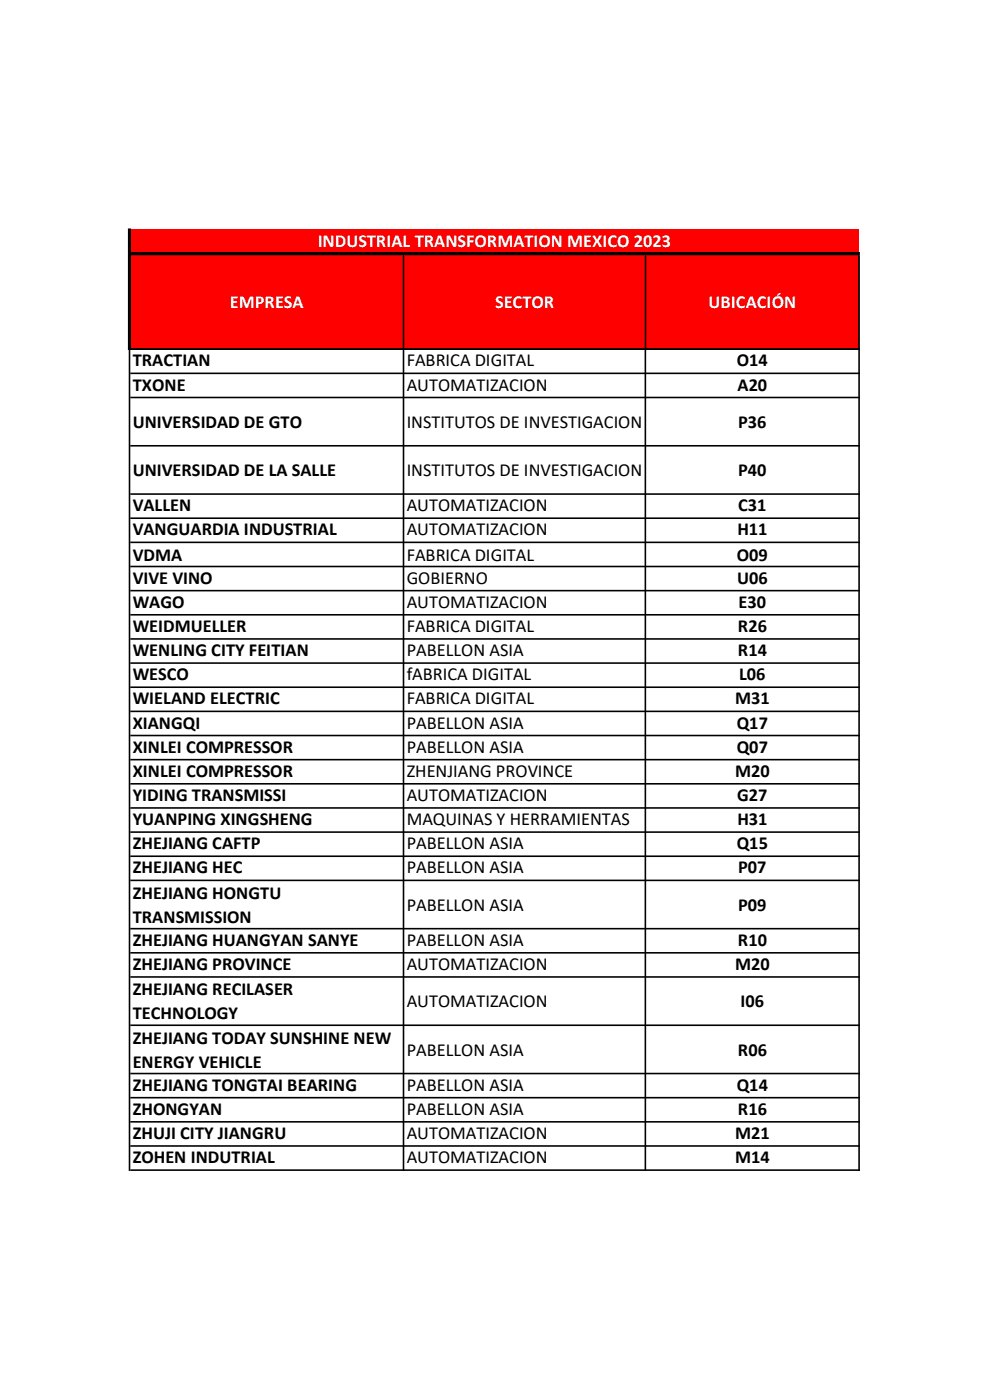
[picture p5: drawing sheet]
<svg xmlns="http://www.w3.org/2000/svg" width="210mm" height="297mm" viewBox="0 0 210 297" stroke-linecap="round" stroke-linejoin="round" font-family="sans-serif">
<defs><g id="words">
<g font-size="3.9" fill="#fff">
<text x="67.4" y="52.3">INDUSTRIAL TRANSFORMATION MEXICO 2023</text>
<text x="48.8" y="65.3">EMPRESA</text>
<text x="105" y="65.3">SECTOR</text>
<text x="150.3" y="65.3">UBICACIÓN</text>
</g>
<g font-size="3.9">
<text x="28.2" y="77.7">TRACTIAN</text>
<text x="86.3" y="77.7">FABRICA DIGITAL</text>
<text x="156.3" y="77.7">O14</text>
<text x="28.2" y="82.8">TXONE</text>
<text x="86.3" y="82.8">AUTOMATIZACION</text>
<text x="156.5" y="82.8">A20</text>
<text x="28.2" y="90.8">UNIVERSIDAD DE GTO</text>
<text x="86.3" y="90.8">INSTITUTOS DE INVESTIGACION</text>
<text x="156.6" y="90.8">P36</text>
<text x="28.2" y="101">UNIVERSIDAD DE LA SALLE</text>
<text x="86.3" y="101">INSTITUTOS DE INVESTIGACION</text>
<text x="156.6" y="101">P40</text>
<text x="28.2" y="108.5">VALLEN</text>
<text x="28.2" y="113.6">VANGUARDIA INDUSTRIAL</text>
<text x="86.3" y="108.5">AUTOMATIZACION</text>
<text x="86.3" y="113.6">AUTOMATIZACION</text>
<text x="156.4" y="113.6">H11</text>
<text x="156.6" y="108.5">C31</text>
<text x="28.2" y="119">VDMA</text>
<text x="86.3" y="119">FABRICA DIGITAL</text>
<text x="156.3" y="119">O09</text>
<text x="28.2" y="123.8">VIVE VINO</text>
<text x="86.3" y="123.8">GOBIERNO</text>
<text x="156.4" y="123.8">U06</text>
<text x="28.2" y="128.9">WAGO</text>
<text x="86.3" y="128.9">AUTOMATIZACION</text>
<text x="156.7" y="128.9">E30</text>
<text x="28.2" y="134.1">WEIDMUELLER</text>
<text x="86.3" y="134.1">FABRICA DIGITAL</text>
<text x="156.5" y="134.1">R26</text>
<text x="28.2" y="139.2">WENLING CITY FEITIAN</text>
<text x="86.3" y="139.2">PABELLON ASIA</text>
<text x="156.5" y="139.2">R14</text>
<text x="28.2" y="144.3">WESCO</text>
<text x="28.2" y="149.4">WIELAND ELECTRIC</text>
<text x="86.3" y="144.3">fABRICA DIGITAL</text>
<text x="86.3" y="149.4">FABRICA DIGITAL</text>
<text x="156" y="149.4">M31</text>
<text x="156.8" y="144.3">L06</text>
<text x="28.2" y="154.6">XIANGQI</text>
<text x="86.3" y="154.6">PABELLON ASIA</text>
<text x="156.3" y="154.6">Q17</text>
<text x="28.2" y="159.7">XINLEI COMPRESSOR</text>
<text x="86.3" y="159.7">PABELLON ASIA</text>
<text x="156.3" y="159.7">Q07</text>
<text x="28.2" y="164.8">XINLEI COMPRESSOR</text>
<text x="86.3" y="164.8">ZHENJIANG PROVINCE</text>
<text x="156" y="164.8">M20</text>
<text x="28.2" y="169.9">YIDING TRANSMISSI</text>
<text x="86.3" y="169.9">AUTOMATIZACION</text>
<text x="156.4" y="169.9">G27</text>
<text x="28.2" y="175">YUANPING XINGSHENG</text>
<text x="86.3" y="175">MAQUINAS Y HERRAMIENTAS</text>
<text x="156.4" y="175">H31</text>
<text x="28.2" y="180.2">ZHEJIANG CAFTP</text>
<text x="28.2" y="185.3">ZHEJIANG HEC</text>
<text x="86.3" y="180.2">PABELLON ASIA</text>
<text x="86.3" y="185.3">PABELLON ASIA</text>
<text x="156.3" y="180.2">Q15</text>
<text x="156.6" y="185.3">P07</text>
<text x="28.2" y="190.7">ZHEJIANG HONGTU</text>
<text x="28.2" y="195.8">TRANSMISSION</text>
<text x="86.3" y="193.2">PABELLON ASIA</text>
<text x="156.6" y="193.2">P09</text>
<text x="28.2" y="200.7">ZHEJIANG HUANGYAN SANYE</text>
<text x="86.3" y="200.7">PABELLON ASIA</text>
<text x="156.5" y="200.7">R10</text>
<text x="28.2" y="205.8">ZHEJIANG PROVINCE</text>
<text x="86.3" y="205.8">AUTOMATIZACION</text>
<text x="156" y="205.8">M20</text>
<text x="28.2" y="211.2">ZHEJIANG RECILASER</text>
<text x="86.3" y="213.7">AUTOMATIZACION</text>
<text x="157.1" y="213.7">I06</text>
<text x="28.2" y="216.3">TECHNOLOGY</text>
<text x="28.2" y="221.4">ZHEJIANG TODAY SUNSHINE NEW</text>
<text x="28.2" y="226.5">ENERGY VEHICLE</text>
<text x="86.3" y="223.9">PABELLON ASIA</text>
<text x="156.5" y="223.9">R06</text>
<text x="28.2" y="231.4">ZHEJIANG TONGTAI BEARING</text>
<text x="86.3" y="231.4">PABELLON ASIA</text>
<text x="156.3" y="231.4">Q14</text>
<text x="28.2" y="236.5">ZHONGYAN</text>
<text x="86.3" y="236.5">PABELLON ASIA</text>
<text x="156.5" y="236.5">R16</text>
<text x="28.2" y="241.6">ZHUJI CITY JIANGRU</text>
<text x="86.3" y="241.6">AUTOMATIZACION</text>
<text x="156" y="241.6">M21</text>
<text x="28.2" y="246.8">ZOHEN INDUTRIAL</text>
<text x="86.3" y="246.8">AUTOMATIZACION</text>
<text x="156" y="246.8">M14</text>
</g>
</g></defs>
<path d="M27.6 48.6h154.7v25.5h-154.7z" fill="#f00"/>
<g fill="#000">
<path d="M27.1 48.5h.7v25.8h-.7zM85.4 54.1h.4v20.2h-.4zM136.7 54.1h.4v20.2h-.4zM182.1 54.1h.3v20.2h-.3z" fill-rule="evenodd"/>
<path d="M27.8 53.5h154.6v.6h-154.6zM27.8 73.9h154.6v.4h-154.6z" fill-rule="evenodd"/>
<path d="M27.3 73.9h.3v174.5h-.3zM85.4 74.3h.4v174.1h-.4zM136.7 74.3h.4v174.1h-.4zM182.1 74.3h.3v174.1h-.3z" fill-rule="evenodd"/>
<path d="M27.6 73.9h154.8v.4h-154.8zM27.6 79h154.8v.4h-154.8zM27.6 84.2h154.8v.3h-154.8zM27.6 94.4h154.8v.3h-154.8zM27.6 104.6h154.8v.4h-154.8zM27.6 109.8h154.8v.3h-154.8zM27.6 114.9h154.8v.3h-154.8zM27.6 120h154.8v.4h-154.8zM27.6 125.1h154.8v.4h-154.8zM27.6 130.3h154.8v.3h-154.8zM27.6 135.4h154.8v.3h-154.8zM27.6 140.5h154.8v.3h-154.8zM27.6 145.6h154.8v.4h-154.8zM27.6 150.7h154.8v.4h-154.8zM27.6 155.9h154.8v.3h-154.8zM27.6 161h154.8v.3h-154.8zM27.6 166.1h154.8v.4h-154.8zM27.6 171.2h154.8v.4h-154.8zM27.6 176.4h154.8v.3h-154.8zM27.6 181.5h154.8v.3h-154.8zM27.6 186.6h154.8v.3h-154.8zM27.6 196.8h154.8v.4h-154.8zM27.6 202h154.8v.3h-154.8zM27.6 207.1h154.8v.3h-154.8zM27.6 217.3h154.8v.4h-154.8zM27.6 227.6h154.8v.3h-154.8zM27.6 232.7h154.8v.3h-154.8zM27.6 237.8h154.8v.4h-154.8zM27.6 243h154.8v.3h-154.8zM27.6 248.1h154.8v.3h-154.8z" fill-rule="evenodd"/>
</g>
<use href="#words"/>
</svg>
